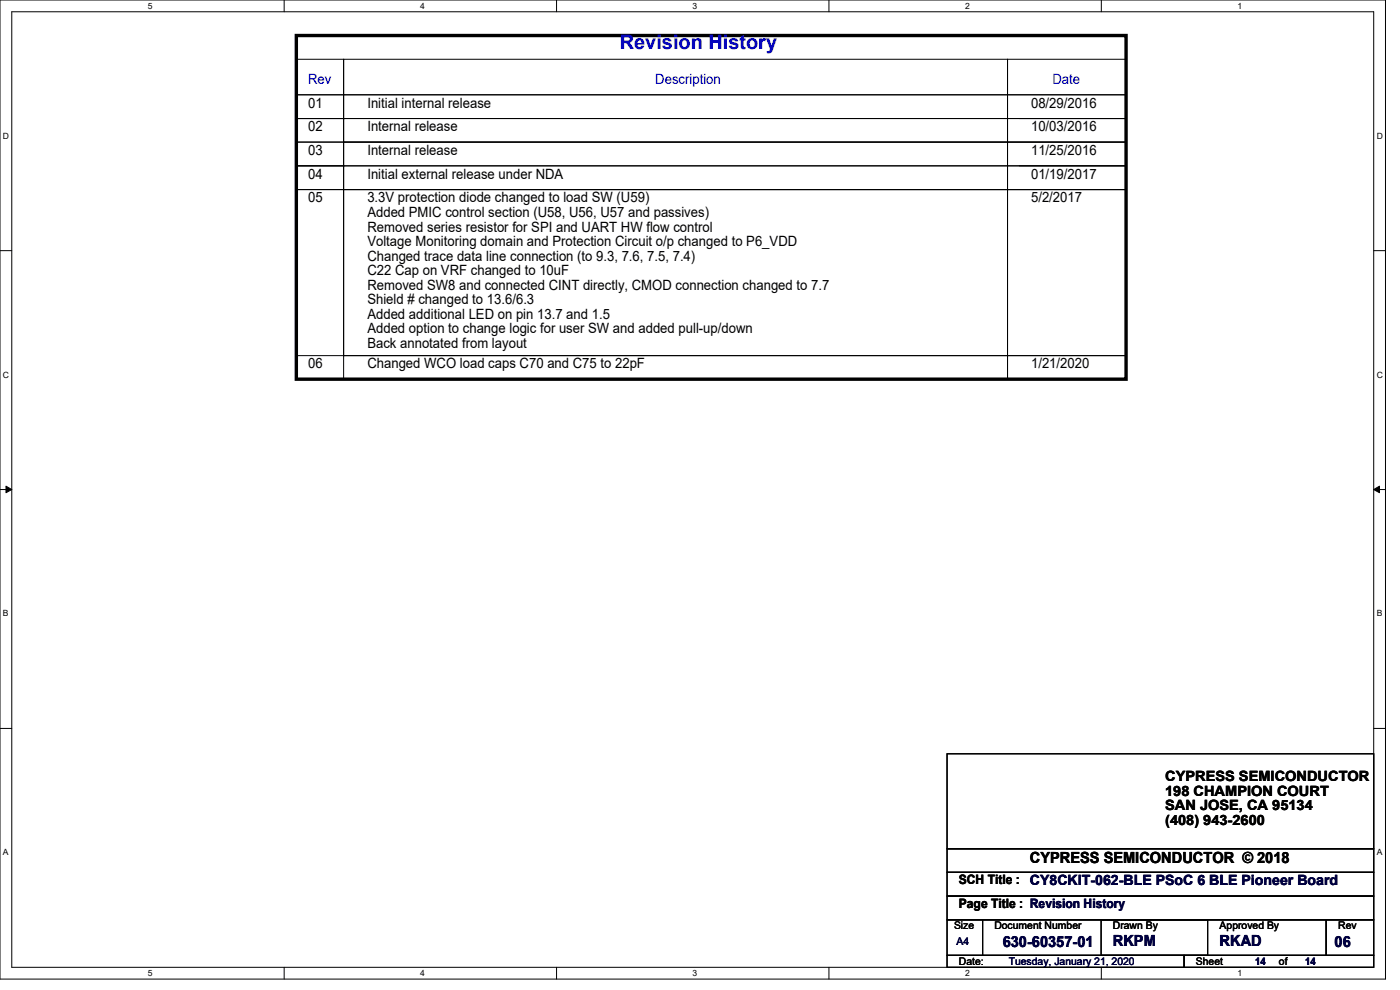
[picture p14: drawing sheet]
<svg xmlns="http://www.w3.org/2000/svg" width="297mm" height="210mm" viewBox="0 0 297 210" stroke-linecap="round" stroke-linejoin="round" font-family="sans-serif">
<defs><g id="words">
<text font-size="4.2" fill="#00f" x="131.5" y="10.5">Revision History</text>
<text font-size="3.3" x="218.5" y="183">CYPRESS SEMICONDUCTOR © 2018</text>
<g font-size="3.3" fill="#000040">
<text x="212.7" y="200.9">630-60357-01</text>
<text x="236.1" y="200.6">RKPM</text>
<text x="258.7" y="200.6">RKAD</text>
<text x="283.1" y="200.9">06</text>
</g>
<g font-size="3" fill="#00f">
<text x="65.4" y="17.8">Rev</text>
<text x="139" y="17.8">Description</text>
<text x="223.3" y="17.8">Date</text>
</g>
<g font-size="3">
<text x="65.4" y="22.8">01</text>
<text x="77.9" y="22.8">Initial internal release</text>
<text x="218.7" y="22.8">08/29/2016</text>
<text x="65.4" y="27.9">02</text>
<text x="77.9" y="27.9">Internal release</text>
<text x="218.7" y="27.9">10/03/2016</text>
<text x="65.4" y="32.9">03</text>
<text x="77.9" y="32.9">Internal release</text>
<text x="218.7" y="32.9">11/25/2016</text>
<text x="65.4" y="37.9">04</text>
<text x="77.9" y="37.9">Initial external release under NDA</text>
<text x="218.7" y="37.9">01/19/2017</text>
<text x="65.4" y="42.9">05</text>
<text x="77.9" y="42.9">3.3V protection diode changed to load SW (U59)</text>
<text x="77.9" y="46">Added PMIC control section (U58, U56, U57 and passives)</text>
<text x="218.7" y="42.9">5/2/2017</text>
<text x="77.9" y="49.1">Removed series resistor for SPI and UART HW flow control</text>
<text x="77.9" y="52.2">Voltage Monitoring domain and Protection Circuit o/p changed to P6_VDD</text>
<text x="77.9" y="55.3">Changed trace data line connection (to 9.3, 7.6, 7.5, 7.4)</text>
<text x="77.9" y="58.4">C22 Cap on VRF changed to 10uF</text>
<text x="77.9" y="61.5">Removed SW8 and connected CINT directly, CMOD connection changed to 7.7</text>
<text x="77.9" y="64.6">Shield # changed to 13.6/6.3</text>
<text x="77.9" y="67.6">Added additional LED on pin 13.7 and 1.5</text>
<text x="77.9" y="70.7">Added option to change logic for user SW and added pull-up/down</text>
<text x="77.9" y="73.8">Back annotated from layout</text>
<text x="65.4" y="78.1">06</text>
<text x="77.9" y="78.1">Changed WCO load caps C70 and C75 to 22pF</text>
<text x="218.7" y="78.1">1/21/2020</text>
<text x="247.2" y="165.7">CYPRESS SEMICONDUCTOR</text>
<text x="247.2" y="168.8">198 CHAMPION COURT</text>
<text x="247.2" y="171.9">SAN JOSE, CA 95134</text>
<text x="247.2" y="175">(408) 943-2600</text>
</g>
<g font-size="2.8">
<text x="203.4" y="187.6">SCH Title : CY8CKIT-062-BLE PSoC 6 BLE Pioneer Board</text>
<text x="203.4" y="192.7">Page Title : Revision History</text>
</g>
<g font-size="2.2">
<text x="202.4" y="197.1">Size</text>
<text x="210.9" y="197.1">Document Number</text>
<text x="236.1" y="197.1">Drawn By</text>
<text x="258.7" y="197.1">Approved By</text>
<text x="283.9" y="197.1">Rev</text>
<text x="203.4" y="204.7">Date:</text>
<text x="253.7" y="204.7">Sheet</text>
<text x="271.3" y="204.7">of</text>
</g>
<g font-size="2.2" fill="#000040">
<text x="202.9" y="200.4">A4</text>
<text x="214" y="204.7">Tuesday, January 21, 2020</text>
<text x="266.3" y="204.7">14</text>
<text x="276.9" y="204.7">14</text>
</g>
<g font-size="1.8">
<text x="31.4" y="1.9">5</text>
<text x="89.2" y="1.9">4</text>
<text x="146.9" y="1.9">3</text>
<text x="204.7" y="1.9">2</text>
<text x="262.5" y="1.9">1</text>
<text x=".6" y="29.4">D</text>
<text x="292.1" y="29.4">D</text>
<text x=".6" y="80.1">C</text>
<text x="292.1" y="80.1">C</text>
<text x=".6" y="130.8">B</text>
<text x="292.1" y="130.8">B</text>
<text x=".6" y="181.4">A</text>
<text x="292.1" y="181.4">A</text>
<text x="31.4" y="207.1">5</text>
<text x="89.2" y="207.1">4</text>
<text x="146.9" y="207.1">3</text>
<text x="204.7" y="207.1">2</text>
<text x="262.5" y="207.1">1</text>
</g>
</g></defs>
<path d="M0 0h293.9v207.7h-293.9zM2.5 2.5h288.9v202.7h-288.9z" fill="none" stroke="#000" stroke-width=".21"/>
<g fill="#fff">
<path d="M31.4 .3h.9v1.9h-.9z"/>
<path d="M31.4 205.4h.9v2h-.9z"/>
</g>
<path d="M60.3 0v2.5M60.3 205.2v2.5" fill="none" stroke="#000" stroke-width=".21"/>
<g fill="#fff">
<path d="M89.2 .3h.9v1.9h-.9z"/>
<path d="M89.2 205.4h.9v2h-.9z"/>
</g>
<path d="M118.1 0v2.5M118.1 205.2v2.5" fill="none" stroke="#000" stroke-width=".21"/>
<g fill="#fff">
<path d="M146.9 .3h1v1.9h-1z"/>
<path d="M146.9 205.4h1v2h-1z"/>
</g>
<path d="M175.9 0v2.5M175.9 205.2v2.5" fill="none" stroke="#000" stroke-width=".21"/>
<g fill="#fff">
<path d="M204.7 .3h1v1.9h-1z"/>
<path d="M204.7 205.4h1v2h-1z"/>
</g>
<path d="M233.6 0v2.5M233.6 205.2v2.5" fill="none" stroke="#000" stroke-width=".21"/>
<g fill="#fff">
<path d="M262.5 .3h1v1.9h-1z"/>
<path d="M262.5 205.4h1v2h-1z"/>
<path d="M.6 27.8h1.3v2h-1.3z"/>
<path d="M292.1 27.8h1.2v2h-1.2z"/>
<path d="M.6 78.5h1.3v2h-1.3z"/>
<path d="M292.1 78.5h1.2v2h-1.2z"/>
</g>
<path d="M0 53.2h2.5M291.4 53.2h2.5" fill="none" stroke="#000" stroke-width=".21"/>
<g fill="#fff">
<path d="M.6 129.2h1.2v1.9h-1.2z"/>
<path d="M292.1 129.2h1.1v1.9h-1.1z"/>
</g>
<path d="M0 103.8h2.5M1.3 103.1l1.2 .7-1.2 .7zM291.4 103.8l1.3-.7v1.4zM291.4 103.8h2.5" fill="none" stroke="#000" stroke-width=".21"/>
<path d="M1.3 103.1l1.2 .7-1.2 .7zM291.4 103.8l1.3-.7v1.4z" fill="#000"/>
<g fill="#fff">
<path d="M.6 179.8h1.2v2h-1.2z"/>
<path d="M292.1 179.8h1.1v2h-1.1z"/>
</g>
<g fill="none" stroke="#000" stroke-width=".21">
<path d="M62.9 12.6h10v7.5h-10zM72.9 12.6h140.8v7.5h-140.8zM213.7 12.6h25.2v7.5h-25.2zM62.9 20.1h10v5h-10zM62.9 25.1h10v5h-10zM62.9 30.1h10v5.1h-10zM62.9 35.2h10v5h-10zM62.9 25.1h10M62.9 35.2h10M72.9 20.1h140.8v5h-140.8zM72.9 25.1h140.8v5h-140.8zM72.9 30.1h140.8v5.1h-140.8z"/>
<path d="M72.9 35.2h140.8v5h-140.8zM72.9 25.1h.1M72.9 35.2h.1M72.9 30.1h166M213.7 20.1h25.2v5h-25.2zM213.7 25.1h25.2v5h-25.2zM213.7 30.1h25.2v5.1h-25.2zM213.7 35.2h25.2v5h-25.2zM213.7 30.1h.1M216.2 25.1h22.7M216.2 35.2h22.7M238.9 25.1h.1"/>
<path d="M238.9 30.1h.1M238.9 35.2h.1M62.9 40.2h10v35.2h-10zM72.9 40.2h140.8v35.2h-140.8zM72.9 40.2h166M213.7 40.2h25.2v35.2h-25.2zM213.7 40.2h.1M238.9 40.2h.1M72.9 75.4h140.8v5h-140.8zM213.7 75.4h25.2v5h-25.2zM0 154.5h2.5M200.9 159.9h90.5v20.1h-90.5z"/>
<path d="M291.4 154.5h2.5M200.9 180h90.5v5h-90.5zM200.9 185h90.5v5.1h-90.5zM200.9 195.1h7.5v7.5h-7.5zM200.9 190.1h90.5v5h-90.5zM208.4 195.1h72.9v7.5h-72.9zM233.6 195.1h22.6v7.5h-22.6zM281.3 195.1h10.1v7.5h-10.1zM200.9 202.6h50.3v2.6h-50.3zM251.2 202.6h40.2v2.6h-40.2z"/>
</g>
<path d="M62.9 7.5h176v72.9h-176z" fill="none" stroke="#000" stroke-width=".72"/>
<use href="#words"/>
</svg>
